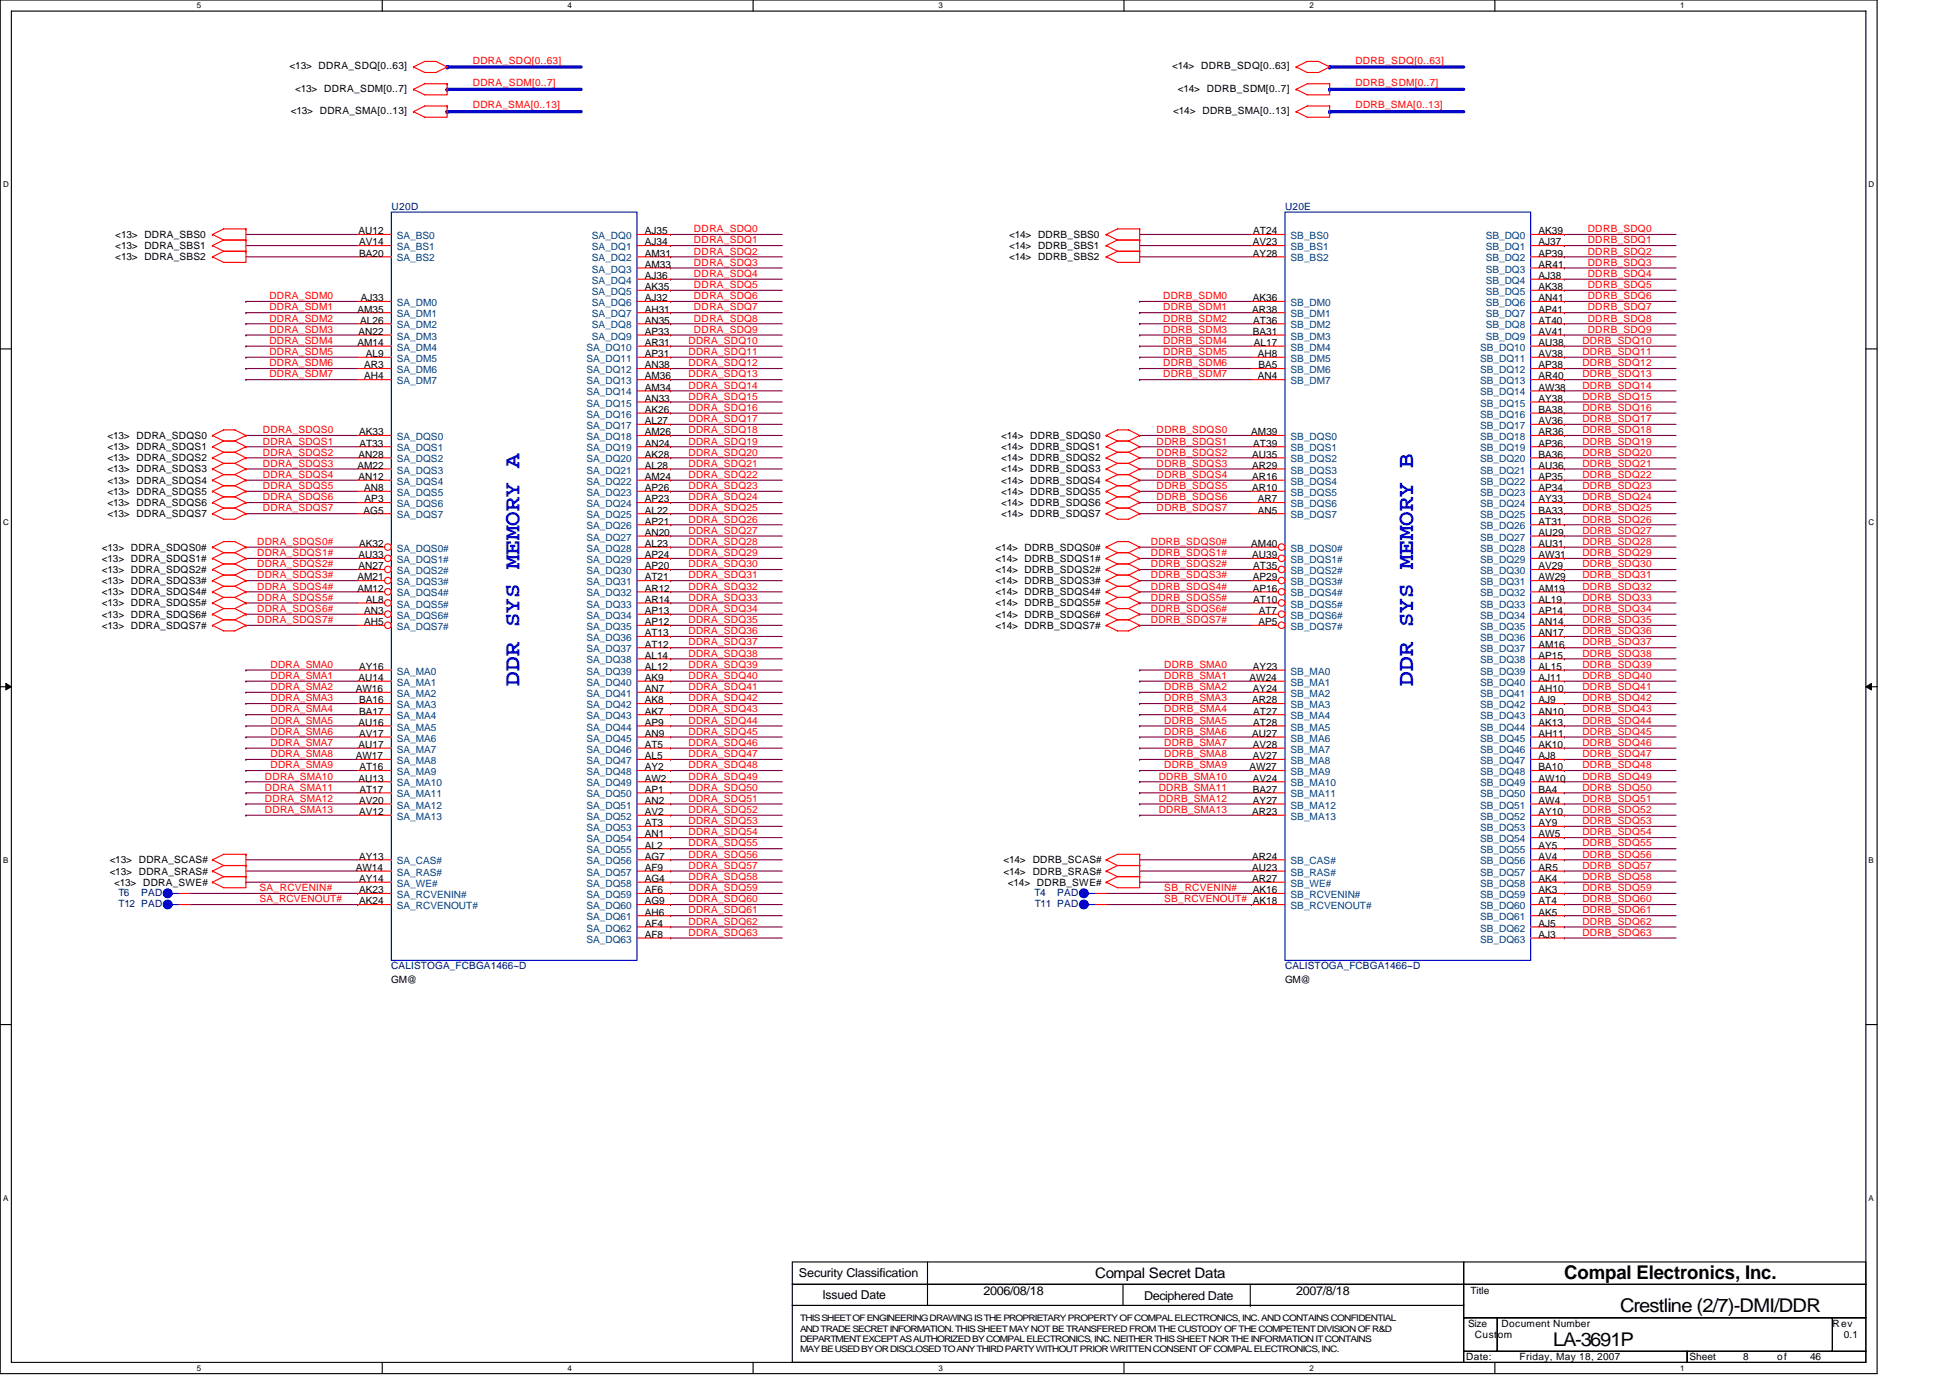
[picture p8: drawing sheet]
<svg xmlns="http://www.w3.org/2000/svg" width="297mm" height="210mm" viewBox="0 0 297 210" stroke-linecap="round" stroke-linejoin="round" font-family="sans-serif">
<defs><g id="words">
<g font-size="3.6" fill="#00f">
<text x="79.1" y="104.5" transform="rotate(-90 79.1 104.5)">DDR SYS MEMORY A</text>
<text x="215.3" y="104.5" transform="rotate(-90 215.3 104.5)">DDR SYS MEMORY B</text>
</g>
<g font-size="2.9">
<text x="238.3" y="195">Compal Electronics, Inc.</text>
<text x="246.8" y="200">Crestline (2/7)-DMI/DDR</text>
<text x="236.6" y="205.1">LA-3691P</text>
</g>
<text font-size="2.2" x="166.8" y="194.8">Compal Secret Data</text>
<g font-size="1.9">
<text x="121.7" y="194.6">Security Classification</text>
<text x="125.3" y="197.9">Issued Date</text>
<text x="149.8" y="197.4">2006/08/18</text>
<text x="197.4" y="197.4">2007/8/18</text>
<text x="174.3" y="198.1">Deciphered Date</text>
</g>
<g font-size="1.5">
<text x="44.1" y="10.6">&lt;13&gt; DDRA_SDQ[0..63]</text>
<text x="178.6" y="10.6">&lt;14&gt; DDRB_SDQ[0..63]</text>
<text x="44.3" y="17.4">&lt;13&gt; DDRA_SMA[0..13]</text>
<text x="45" y="14">&lt;13&gt; DDRA_SDM[0..7]</text>
<text x="178.7" y="17.4">&lt;14&gt; DDRB_SMA[0..13]</text>
<text x="179.4" y="14">&lt;14&gt; DDRB_SDM[0..7]</text>
<text x="54.6" y="35.7">AU12</text>
<text x="98.2" y="35.7">AJ35</text>
<text x="190.9" y="35.7">AT24</text>
<text x="234.4" y="35.7">AK39</text>
<text x="17.6" y="39.7">&lt;13&gt; DDRA_SBS2</text>
<text x="17.6" y="36.3">&lt;13&gt; DDRA_SBS0</text>
<text x="17.6" y="38">&lt;13&gt; DDRA_SBS1</text>
<text x="54.7" y="37.4">AV14</text>
<text x="54.7" y="39.1">BA20</text>
<text x="98.2" y="37.4">AJ34</text>
<text x="98.2" y="39.1">AM31</text>
<text x="98.2" y="40.8">AM33</text>
<text x="153.7" y="39.7">&lt;14&gt; DDRB_SBS2</text>
<text x="153.7" y="36.3">&lt;14&gt; DDRB_SBS0</text>
<text x="153.7" y="38">&lt;14&gt; DDRB_SBS1</text>
<text x="190.8" y="37.4">AV23</text>
<text x="190.9" y="39.1">AY28</text>
<text x="234.4" y="37.4">AJ37</text>
<text x="234.4" y="39.1">AP39</text>
<text x="234.4" y="40.8">AR41</text>
<text x="54.5" y="47.6">AM35</text>
<text x="54.9" y="45.9">AJ33</text>
<text x="98.2" y="42.5">AJ36</text>
<text x="98.2" y="44.2">AK35</text>
<text x="98.2" y="45.9">AJ32</text>
<text x="98.2" y="47.6">AH31</text>
<text x="190.8" y="47.6">AR38</text>
<text x="190.8" y="45.9">AK36</text>
<text x="234.4" y="42.5">AJ38</text>
<text x="234.4" y="44.2">AK38</text>
<text x="234.4" y="45.9">AN41</text>
<text x="234.4" y="47.6">AP41</text>
<text x="54.5" y="52.7">AM14</text>
<text x="54.6" y="51">AN22</text>
<text x="54.9" y="49.3">AL26</text>
<text x="98.2" y="52.7">AR31</text>
<text x="98.2" y="49.3">AN35</text>
<text x="98.2" y="51">AP33</text>
<text x="190.8" y="51">BA31</text>
<text x="190.9" y="49.3">AT36</text>
<text x="191" y="52.7">AL17</text>
<text x="234.4" y="52.7">AU38</text>
<text x="234.4" y="49.3">AT40</text>
<text x="234.4" y="51">AV41</text>
<text x="55.5" y="56.1">AR3</text>
<text x="55.5" y="57.8">AH4</text>
<text x="55.7" y="54.4">AL9</text>
<text x="98.2" y="54.4">AP31</text>
<text x="98.2" y="56.1">AN38</text>
<text x="98.2" y="57.8">AM36</text>
<text x="98.2" y="59.5">AM34</text>
<text x="191.6" y="54.4">AH8</text>
<text x="191.6" y="57.8">AN4</text>
<text x="191.7" y="56.1">BA5</text>
<text x="234.4" y="54.4">AV38</text>
<text x="234.4" y="56.1">AP38</text>
<text x="234.4" y="57.8">AR40</text>
<text x="234.4" y="59.5">AW38</text>
<text x="98.2" y="61.2">AN33</text>
<text x="98.2" y="62.9">AK26</text>
<text x="98.2" y="64.6">AL27</text>
<text x="234.4" y="61.2">AY38</text>
<text x="234.4" y="62.9">BA38</text>
<text x="234.4" y="64.6">AV36</text>
<text x="16.4" y="72">&lt;13&gt; DDRA_SDQS3</text>
<text x="16.4" y="66.9">&lt;13&gt; DDRA_SDQS0</text>
<text x="16.4" y="68.6">&lt;13&gt; DDRA_SDQS1</text>
<text x="16.4" y="70.3">&lt;13&gt; DDRA_SDQS2</text>
<text x="54.5" y="71.4">AM22</text>
<text x="54.6" y="69.7">AN28</text>
<text x="54.7" y="66.3">AK33</text>
<text x="54.8" y="68.1">AT33</text>
<text x="98.2" y="66.3">AM26</text>
<text x="98.2" y="68.1">AN24</text>
<text x="98.2" y="69.7">AK28</text>
<text x="98.2" y="71.4">AL28</text>
<text x="152.5" y="72">&lt;14&gt; DDRB_SDQS3</text>
<text x="152.5" y="66.9">&lt;14&gt; DDRB_SDQS0</text>
<text x="152.5" y="68.6">&lt;14&gt; DDRB_SDQS1</text>
<text x="152.5" y="70.3">&lt;14&gt; DDRB_SDQS2</text>
<text x="190.6" y="66.3">AM39</text>
<text x="190.8" y="69.7">AU35</text>
<text x="190.8" y="71.4">AR29</text>
<text x="190.9" y="68.1">AT39</text>
<text x="234.4" y="66.3">AR36</text>
<text x="234.4" y="68.1">AP36</text>
<text x="234.4" y="69.7">BA36</text>
<text x="234.4" y="71.4">AU36</text>
<text x="16.4" y="77.1">&lt;13&gt; DDRA_SDQS6</text>
<text x="16.4" y="75.4">&lt;13&gt; DDRA_SDQS5</text>
<text x="16.4" y="73.7">&lt;13&gt; DDRA_SDQS4</text>
<text x="54.6" y="73.2">AN12</text>
<text x="55.5" y="74.8">AN8</text>
<text x="55.5" y="76.6">AP3</text>
<text x="98.2" y="73.2">AM24</text>
<text x="98.2" y="74.8">AP26</text>
<text x="98.2" y="76.6">AP23</text>
<text x="152.5" y="77.1">&lt;14&gt; DDRB_SDQS6</text>
<text x="152.5" y="75.4">&lt;14&gt; DDRB_SDQS5</text>
<text x="152.5" y="73.7">&lt;14&gt; DDRB_SDQS4</text>
<text x="190.8" y="73.2">AR16</text>
<text x="190.8" y="74.8">AR10</text>
<text x="191.6" y="76.6">AR7</text>
<text x="234.4" y="73.2">AP35</text>
<text x="234.4" y="74.8">AP34</text>
<text x="234.4" y="76.6">AY33</text>
<text x="15.5" y="83.9">&lt;13&gt; DDRA_SDQS0#</text>
<text x="16.4" y="78.8">&lt;13&gt; DDRA_SDQS7</text>
<text x="54.7" y="83.4">AK32</text>
<text x="55.4" y="78.3">AG5</text>
<text x="98.2" y="78.3">AL22</text>
<text x="98.2" y="79.9">AP21</text>
<text x="98.2" y="81.7">AN20</text>
<text x="98.2" y="83.4">AL23</text>
<text x="151.7" y="83.9">&lt;14&gt; DDRB_SDQS0#</text>
<text x="152.5" y="78.8">&lt;14&gt; DDRB_SDQS7</text>
<text x="190.6" y="83.4">AM40</text>
<text x="191.6" y="78.3">AN5</text>
<text x="234.4" y="78.3">BA33</text>
<text x="234.4" y="79.9">AT31</text>
<text x="234.4" y="81.7">AU29</text>
<text x="234.4" y="83.4">AU31</text>
<text x="15.5" y="89">&lt;13&gt; DDRA_SDQS3#</text>
<text x="15.5" y="85.6">&lt;13&gt; DDRA_SDQS1#</text>
<text x="15.5" y="87.3">&lt;13&gt; DDRA_SDQS2#</text>
<text x="54.5" y="88.5">AM21</text>
<text x="54.6" y="85.1">AU33</text>
<text x="54.6" y="86.8">AN27</text>
<text x="98.2" y="85.1">AP24</text>
<text x="98.2" y="86.8">AP20</text>
<text x="98.2" y="88.5">AT21</text>
<text x="151.7" y="89">&lt;14&gt; DDRB_SDQS3#</text>
<text x="151.7" y="85.6">&lt;14&gt; DDRB_SDQS1#</text>
<text x="151.7" y="87.3">&lt;14&gt; DDRB_SDQS2#</text>
<text x="190.8" y="85.1">AU39</text>
<text x="190.8" y="88.5">AP29</text>
<text x="190.9" y="86.8">AT35</text>
<text x="234.4" y="85.1">AW31</text>
<text x="234.4" y="86.8">AV29</text>
<text x="234.4" y="88.5">AW29</text>
<text x="15.5" y="94.1">&lt;13&gt; DDRA_SDQS6#</text>
<text x="15.5" y="95.8">&lt;13&gt; DDRA_SDQS7#</text>
<text x="15.5" y="92.4">&lt;13&gt; DDRA_SDQS5#</text>
<text x="15.5" y="90.7">&lt;13&gt; DDRA_SDQS4#</text>
<text x="54.5" y="90.2">AM12</text>
<text x="55.5" y="93.6">AN3</text>
<text x="55.5" y="95.3">AH5</text>
<text x="55.7" y="91.9">AL8</text>
<text x="98.2" y="90.2">AR12</text>
<text x="98.2" y="91.9">AR14</text>
<text x="98.2" y="93.6">AP13</text>
<text x="98.2" y="95.3">AP12</text>
<text x="151.7" y="94.1">&lt;14&gt; DDRB_SDQS6#</text>
<text x="151.7" y="95.8">&lt;14&gt; DDRB_SDQS7#</text>
<text x="151.7" y="92.4">&lt;14&gt; DDRB_SDQS5#</text>
<text x="151.7" y="90.7">&lt;14&gt; DDRB_SDQS4#</text>
<text x="190.8" y="90.2">AP16</text>
<text x="190.9" y="91.9">AT10</text>
<text x="191.7" y="95.3">AP5</text>
<text x="191.7" y="93.6">AT7</text>
<text x="234.4" y="90.2">AM19</text>
<text x="234.4" y="91.9">AL19</text>
<text x="234.4" y="93.6">AP14</text>
<text x="234.4" y="95.3">AN14</text>
<text x="98.2" y="97">AT13</text>
<text x="98.2" y="98.7">AT12</text>
<text x="98.2" y="100.4">AL14</text>
<text x="234.4" y="97">AN17</text>
<text x="234.4" y="98.7">AM16</text>
<text x="234.4" y="100.4">AP15</text>
<text x="54.2" y="105.5">AW16</text>
<text x="54.6" y="103.8">AU14</text>
<text x="54.7" y="107.2">BA16</text>
<text x="54.7" y="102.1">AY16</text>
<text x="98.2" y="102.1">AL12</text>
<text x="98.2" y="103.8">AK9</text>
<text x="98.2" y="105.5">AN7</text>
<text x="98.2" y="107.2">AK8</text>
<text x="190.3" y="103.8">AW24</text>
<text x="190.8" y="107.2">AR28</text>
<text x="190.9" y="102.1">AY23</text>
<text x="190.9" y="105.5">AY24</text>
<text x="234.4" y="102.1">AL15</text>
<text x="234.4" y="103.8">AJ11</text>
<text x="234.4" y="105.5">AH10</text>
<text x="234.4" y="107.2">AJ9</text>
<text x="54.6" y="110.6">AU16</text>
<text x="54.6" y="114">AU17</text>
<text x="54.7" y="108.9">BA17</text>
<text x="54.7" y="112.3">AV17</text>
<text x="98.2" y="108.9">AK7</text>
<text x="98.2" y="110.6">AP9</text>
<text x="98.2" y="112.3">AN9</text>
<text x="98.2" y="114">AT5</text>
<text x="190.8" y="112.3">AU27</text>
<text x="190.8" y="114">AV28</text>
<text x="190.9" y="108.9">AT27</text>
<text x="190.9" y="110.6">AT28</text>
<text x="234.4" y="108.9">AN10</text>
<text x="234.4" y="110.6">AK13</text>
<text x="234.4" y="112.3">AH11</text>
<text x="234.4" y="114">AK10</text>
<text x="54.2" y="115.7">AW17</text>
<text x="54.6" y="119.1">AU13</text>
<text x="54.8" y="117.4">AT16</text>
<text x="98.2" y="115.7">AL5</text>
<text x="98.2" y="117.4">AY2</text>
<text x="98.2" y="119.1">AW2</text>
<text x="190.3" y="117.4">AW27</text>
<text x="190.8" y="115.7">AV27</text>
<text x="190.8" y="119.1">AV24</text>
<text x="234.4" y="115.7">AJ8</text>
<text x="234.4" y="117.4">BA10</text>
<text x="234.4" y="119.1">AW10</text>
<text x="54.7" y="122.5">AV20</text>
<text x="54.7" y="124.2">AV12</text>
<text x="54.8" y="120.8">AT17</text>
<text x="98.2" y="120.8">AP1</text>
<text x="98.2" y="122.5">AN2</text>
<text x="98.2" y="124.2">AV2</text>
<text x="98.2" y="125.9">AT3</text>
<text x="190.8" y="124.2">AR23</text>
<text x="190.8" y="120.8">BA27</text>
<text x="190.9" y="122.5">AY27</text>
<text x="234.4" y="120.8">BA4</text>
<text x="234.4" y="122.5">AW4</text>
<text x="234.4" y="124.2">AY10</text>
<text x="234.4" y="125.9">AY9</text>
<text x="16.7" y="131.6">&lt;13&gt; DDRA_SCAS#</text>
<text x="54.7" y="131">AY13</text>
<text x="98.2" y="127.6">AN1</text>
<text x="98.2" y="129.3">AL2</text>
<text x="98.2" y="131">AG7</text>
<text x="152.9" y="131.6">&lt;14&gt; DDRB_SCAS#</text>
<text x="190.8" y="131">AR24</text>
<text x="234.4" y="127.6">AW5</text>
<text x="234.4" y="129.3">AY5</text>
<text x="234.4" y="131">AV4</text>
<text x="16.7" y="133.3">&lt;13&gt; DDRA_SRAS#</text>
<text x="17.4" y="135">&lt;13&gt; DDRA_SWE#</text>
<text x="54.2" y="132.7">AW14</text>
<text x="54.7" y="136.1">AK23</text>
<text x="54.7" y="137.8">AK24</text>
<text x="54.7" y="134.4">AY14</text>
<text x="98.2" y="132.7">AF9</text>
<text x="98.2" y="134.4">AG4</text>
<text x="98.2" y="136.1">AF6</text>
<text x="98.2" y="137.8">AG9</text>
<text x="152.9" y="133.3">&lt;14&gt; DDRB_SRAS#</text>
<text x="153.5" y="135">&lt;14&gt; DDRB_SWE#</text>
<text x="190.8" y="132.7">AU23</text>
<text x="190.8" y="134.4">AR27</text>
<text x="190.8" y="136.1">AK16</text>
<text x="234.4" y="132.7">AR5</text>
<text x="234.4" y="134.4">AK4</text>
<text x="234.4" y="136.1">AK3</text>
<text x="234.4" y="137.8">AT4</text>
<text x="98.2" y="139.5">AH6</text>
<text x="98.2" y="141.2">AF4</text>
<text x="98.2" y="142.9">AF8</text>
<text x="234.4" y="139.5">AK5</text>
<text x="234.4" y="141.2">AJ5</text>
<text x="234.4" y="142.9">AJ3</text>
<text x="59.6" y="149.8">GM@</text>
<text x="195.7" y="149.8">GM@</text>
<text x="224" y="197.3">Title</text>
<text x="223.6" y="202.2">Size</text>
<text x="224.7" y="203.9">Custom</text>
<text x="228.7" y="202.2">Document Number</text>
<text x="279.1" y="202.2">Rev</text>
<text x="280.9" y="203.9">0.1</text>
<text x="223.3" y="207.3">Date:</text>
<text x="231.5" y="207.3">Friday, May 18, 2007</text>
<text x="257.3" y="207.3">Sheet</text>
<text x="265.5" y="207.3">8</text>
<text x="270.7" y="207.3">of</text>
<text x="275.7" y="207.3">46</text>
</g>
<g font-size="1.5" fill="#f00">
<text x="72" y="9.7">DDRA_SDQ[0..63]</text>
<text x="206.5" y="9.7">DDRB_SDQ[0..63]</text>
<text x="72" y="13.1">DDRA_SDM[0..7]</text>
<text x="72" y="16.5">DDRA_SMA[0..13]</text>
<text x="206.5" y="13.1">DDRB_SDM[0..7]</text>
<text x="206.5" y="16.5">DDRB_SMA[0..13]</text>
<text x="105.7" y="35.4">DDRA_SDQ0</text>
<text x="241.8" y="35.4">DDRB_SDQ0</text>
<text x="105.7" y="38.8">DDRA_SDQ2</text>
<text x="105.7" y="40.5">DDRA_SDQ3</text>
<text x="105.7" y="37.1">DDRA_SDQ1</text>
<text x="241.8" y="38.8">DDRB_SDQ2</text>
<text x="241.8" y="40.5">DDRB_SDQ3</text>
<text x="241.8" y="37.1">DDRB_SDQ1</text>
<text x="41" y="45.6">DDRA_SDM0</text>
<text x="41" y="47.3">DDRA_SDM1</text>
<text x="105.7" y="47.3">DDRA_SDQ7</text>
<text x="105.7" y="45.6">DDRA_SDQ6</text>
<text x="105.7" y="43.9">DDRA_SDQ5</text>
<text x="105.7" y="42.2">DDRA_SDQ4</text>
<text x="177.2" y="47.3">DDRB_SDM1</text>
<text x="177.2" y="45.6">DDRB_SDM0</text>
<text x="241.8" y="47.3">DDRB_SDQ7</text>
<text x="241.8" y="45.6">DDRB_SDQ6</text>
<text x="241.8" y="43.9">DDRB_SDQ5</text>
<text x="241.8" y="42.2">DDRB_SDQ4</text>
<text x="41" y="52.4">DDRA_SDM4</text>
<text x="41" y="49">DDRA_SDM2</text>
<text x="41" y="50.7">DDRA_SDM3</text>
<text x="104.9" y="52.4">DDRA_SDQ10</text>
<text x="105.7" y="49">DDRA_SDQ8</text>
<text x="105.7" y="50.7">DDRA_SDQ9</text>
<text x="177.2" y="52.4">DDRB_SDM4</text>
<text x="177.2" y="50.7">DDRB_SDM3</text>
<text x="177.2" y="49">DDRB_SDM2</text>
<text x="241" y="52.4">DDRB_SDQ10</text>
<text x="241.8" y="49">DDRB_SDQ8</text>
<text x="241.8" y="50.7">DDRB_SDQ9</text>
<text x="41" y="55.8">DDRA_SDM6</text>
<text x="41" y="54.1">DDRA_SDM5</text>
<text x="41" y="57.5">DDRA_SDM7</text>
<text x="104.9" y="55.8">DDRA_SDQ12</text>
<text x="104.9" y="59.2">DDRA_SDQ14</text>
<text x="104.9" y="57.5">DDRA_SDQ13</text>
<text x="104.9" y="54.1">DDRA_SDQ11</text>
<text x="177.2" y="55.8">DDRB_SDM6</text>
<text x="177.2" y="54.1">DDRB_SDM5</text>
<text x="177.2" y="57.5">DDRB_SDM7</text>
<text x="241" y="55.8">DDRB_SDQ12</text>
<text x="241" y="59.2">DDRB_SDQ14</text>
<text x="241" y="57.5">DDRB_SDQ13</text>
<text x="241" y="54.1">DDRB_SDQ11</text>
<text x="104.9" y="60.9">DDRA_SDQ15</text>
<text x="104.9" y="64.3">DDRA_SDQ17</text>
<text x="104.9" y="62.6">DDRA_SDQ16</text>
<text x="241" y="60.9">DDRB_SDQ15</text>
<text x="241" y="64.3">DDRB_SDQ17</text>
<text x="241" y="62.6">DDRB_SDQ16</text>
<text x="40" y="66">DDRA_SDQS0</text>
<text x="40" y="71.1">DDRA_SDQS3</text>
<text x="40" y="69.4">DDRA_SDQS2</text>
<text x="40" y="67.7">DDRA_SDQS1</text>
<text x="104.9" y="71.1">DDRA_SDQ21</text>
<text x="104.9" y="66">DDRA_SDQ18</text>
<text x="104.9" y="67.7">DDRA_SDQ19</text>
<text x="104.9" y="69.4">DDRA_SDQ20</text>
<text x="176.2" y="66">DDRB_SDQS0</text>
<text x="176.2" y="71.1">DDRB_SDQS3</text>
<text x="176.2" y="69.4">DDRB_SDQS2</text>
<text x="176.2" y="67.7">DDRB_SDQS1</text>
<text x="241" y="71.1">DDRB_SDQ21</text>
<text x="241" y="66">DDRB_SDQ18</text>
<text x="241" y="67.7">DDRB_SDQ19</text>
<text x="241" y="69.4">DDRB_SDQ20</text>
<text x="40" y="74.5">DDRA_SDQS5</text>
<text x="40" y="72.8">DDRA_SDQS4</text>
<text x="40" y="77.9">DDRA_SDQS7</text>
<text x="40" y="76.2">DDRA_SDQS6</text>
<text x="104.9" y="72.8">DDRA_SDQ22</text>
<text x="104.9" y="74.5">DDRA_SDQ23</text>
<text x="104.9" y="76.2">DDRA_SDQ24</text>
<text x="104.9" y="77.9">DDRA_SDQ25</text>
<text x="176.2" y="74.5">DDRB_SDQS5</text>
<text x="176.2" y="72.8">DDRB_SDQS4</text>
<text x="176.2" y="77.9">DDRB_SDQS7</text>
<text x="176.2" y="76.2">DDRB_SDQS6</text>
<text x="241" y="72.8">DDRB_SDQ22</text>
<text x="241" y="74.5">DDRB_SDQ23</text>
<text x="241" y="76.2">DDRB_SDQ24</text>
<text x="241" y="77.9">DDRB_SDQ25</text>
<text x="39.2" y="83">DDRA_SDQS0#</text>
<text x="104.9" y="81.3">DDRA_SDQ27</text>
<text x="104.9" y="79.6">DDRA_SDQ26</text>
<text x="104.9" y="83">DDRA_SDQ28</text>
<text x="175.3" y="83">DDRB_SDQS0#</text>
<text x="241" y="81.3">DDRB_SDQ27</text>
<text x="241" y="79.6">DDRB_SDQ26</text>
<text x="241" y="83">DDRB_SDQ28</text>
<text x="39.2" y="89.9">DDRA_SDQS4#</text>
<text x="39.2" y="88.1">DDRA_SDQS3#</text>
<text x="39.2" y="86.4">DDRA_SDQS2#</text>
<text x="39.2" y="84.8">DDRA_SDQS1#</text>
<text x="104.9" y="84.8">DDRA_SDQ29</text>
<text x="104.9" y="88.1">DDRA_SDQ31</text>
<text x="104.9" y="86.4">DDRA_SDQ30</text>
<text x="104.9" y="89.9">DDRA_SDQ32</text>
<text x="175.3" y="89.9">DDRB_SDQS4#</text>
<text x="175.3" y="88.1">DDRB_SDQS3#</text>
<text x="175.3" y="86.4">DDRB_SDQS2#</text>
<text x="175.3" y="84.8">DDRB_SDQS1#</text>
<text x="241" y="84.8">DDRB_SDQ29</text>
<text x="241" y="88.1">DDRB_SDQ31</text>
<text x="241" y="86.4">DDRB_SDQ30</text>
<text x="241" y="89.9">DDRB_SDQ32</text>
<text x="39.2" y="91.5">DDRA_SDQS5#</text>
<text x="39.2" y="95">DDRA_SDQS7#</text>
<text x="39.2" y="93.3">DDRA_SDQS6#</text>
<text x="104.9" y="91.5">DDRA_SDQ33</text>
<text x="104.9" y="93.3">DDRA_SDQ34</text>
<text x="104.9" y="95">DDRA_SDQ35</text>
<text x="175.3" y="91.5">DDRB_SDQS5#</text>
<text x="175.3" y="95">DDRB_SDQS7#</text>
<text x="175.3" y="93.3">DDRB_SDQS6#</text>
<text x="241" y="91.5">DDRB_SDQ33</text>
<text x="241" y="93.3">DDRB_SDQ34</text>
<text x="241" y="95">DDRB_SDQ35</text>
<text x="41.2" y="101.8">DDRA_SMA0</text>
<text x="104.9" y="96.6">DDRA_SDQ36</text>
<text x="104.9" y="98.4">DDRA_SDQ37</text>
<text x="104.9" y="100.1">DDRA_SDQ38</text>
<text x="104.9" y="101.8">DDRA_SDQ39</text>
<text x="177.4" y="101.8">DDRB_SMA0</text>
<text x="241" y="96.6">DDRB_SDQ36</text>
<text x="241" y="98.4">DDRB_SDQ37</text>
<text x="241" y="100.1">DDRB_SDQ38</text>
<text x="241" y="101.8">DDRB_SDQ39</text>
<text x="41.2" y="106.9">DDRA_SMA3</text>
<text x="41.2" y="105.2">DDRA_SMA2</text>
<text x="41.2" y="103.5">DDRA_SMA1</text>
<text x="104.9" y="103.5">DDRA_SDQ40</text>
<text x="104.9" y="105.2">DDRA_SDQ41</text>
<text x="104.9" y="106.9">DDRA_SDQ42</text>
<text x="177.4" y="106.9">DDRB_SMA3</text>
<text x="177.4" y="105.2">DDRB_SMA2</text>
<text x="177.4" y="103.5">DDRB_SMA1</text>
<text x="241" y="103.5">DDRB_SDQ40</text>
<text x="241" y="105.2">DDRB_SDQ41</text>
<text x="241" y="106.9">DDRB_SDQ42</text>
<text x="41.2" y="113.7">DDRA_SMA7</text>
<text x="41.2" y="112">DDRA_SMA6</text>
<text x="41.2" y="110.3">DDRA_SMA5</text>
<text x="41.2" y="108.6">DDRA_SMA4</text>
<text x="104.9" y="108.6">DDRA_SDQ43</text>
<text x="104.9" y="110.3">DDRA_SDQ44</text>
<text x="104.9" y="112">DDRA_SDQ45</text>
<text x="104.9" y="113.7">DDRA_SDQ46</text>
<text x="177.4" y="113.7">DDRB_SMA7</text>
<text x="177.4" y="112">DDRB_SMA6</text>
<text x="177.4" y="110.3">DDRB_SMA5</text>
<text x="177.4" y="108.6">DDRB_SMA4</text>
<text x="241" y="108.6">DDRB_SDQ43</text>
<text x="241" y="110.3">DDRB_SDQ44</text>
<text x="241" y="112">DDRB_SDQ45</text>
<text x="241" y="113.7">DDRB_SDQ46</text>
<text x="40.4" y="118.8">DDRA_SMA10</text>
<text x="41.2" y="115.4">DDRA_SMA8</text>
<text x="41.2" y="117.1">DDRA_SMA9</text>
<text x="104.9" y="115.4">DDRA_SDQ47</text>
<text x="104.9" y="117.1">DDRA_SDQ48</text>
<text x="104.9" y="118.8">DDRA_SDQ49</text>
<text x="176.5" y="118.8">DDRB_SMA10</text>
<text x="177.4" y="115.4">DDRB_SMA8</text>
<text x="177.4" y="117.1">DDRB_SMA9</text>
<text x="241" y="115.4">DDRB_SDQ47</text>
<text x="241" y="117.1">DDRB_SDQ48</text>
<text x="241" y="118.8">DDRB_SDQ49</text>
<text x="40.4" y="122.2">DDRA_SMA12</text>
<text x="40.4" y="120.5">DDRA_SMA11</text>
<text x="40.4" y="123.9">DDRA_SMA13</text>
<text x="104.9" y="120.5">DDRA_SDQ50</text>
<text x="104.9" y="122.2">DDRA_SDQ51</text>
<text x="104.9" y="123.9">DDRA_SDQ52</text>
<text x="104.9" y="125.6">DDRA_SDQ53</text>
<text x="176.5" y="122.2">DDRB_SMA12</text>
<text x="176.5" y="120.5">DDRB_SMA11</text>
<text x="176.5" y="123.9">DDRB_SMA13</text>
<text x="241" y="120.5">DDRB_SDQ50</text>
<text x="241" y="122.2">DDRB_SDQ51</text>
<text x="241" y="123.9">DDRB_SDQ52</text>
<text x="241" y="125.6">DDRB_SDQ53</text>
<text x="104.9" y="127.3">DDRA_SDQ54</text>
<text x="104.9" y="129">DDRA_SDQ55</text>
<text x="104.9" y="130.7">DDRA_SDQ56</text>
<text x="241" y="127.3">DDRB_SDQ54</text>
<text x="241" y="129">DDRB_SDQ55</text>
<text x="241" y="130.7">DDRB_SDQ56</text>
<text x="39.5" y="135.8">SA_RCVENIN#</text>
<text x="39.5" y="137.5">SA_RCVENOUT#</text>
<text x="104.9" y="132.4">DDRA_SDQ57</text>
<text x="104.9" y="134.1">DDRA_SDQ58</text>
<text x="104.9" y="135.8">DDRA_SDQ59</text>
<text x="104.9" y="137.5">DDRA_SDQ60</text>
<text x="177.4" y="135.8">SB_RCVENIN#</text>
<text x="177.4" y="137.5">SB_RCVENOUT# AK18</text>
<text x="241" y="132.4">DDRB_SDQ57</text>
<text x="241" y="134.1">DDRB_SDQ58</text>
<text x="241" y="135.8">DDRB_SDQ59</text>
<text x="241" y="137.5">DDRB_SDQ60</text>
<text x="104.9" y="139.2">DDRA_SDQ61</text>
<text x="104.9" y="140.9">DDRA_SDQ62</text>
<text x="104.9" y="142.6">DDRA_SDQ63</text>
<text x="241" y="139.2">DDRB_SDQ61</text>
<text x="241" y="140.9">DDRB_SDQ62</text>
<text x="241" y="142.6">DDRB_SDQ63</text>
</g>
<g font-size="1.5" fill="#000080">
<text x="59.6" y="32">U20D</text>
<text x="195.7" y="32">U20E</text>
<text x="18" y="136.5">T6</text>
<text x="21.5" y="136.5">PAD</text>
<text x="157.6" y="136.5">T4</text>
<text x="161" y="136.5">PAD</text>
<text x="18.1" y="138.2">T12 PAD</text>
<text x="157.6" y="138.2">T11 PAD</text>
<text x="59.6" y="147.7">CALISTOGA_FCBGA1466~D</text>
<text x="195.7" y="147.7">CALISTOGA_FCBGA1466~D</text>
</g>
<g font-size="1.5" fill="#004080">
<text x="60.4" y="36.4">SA_BS0</text>
<text x="60.4" y="38.1">SA_BS1</text>
<text x="60.4" y="39.8">SA_BS2</text>
<text x="90.2" y="36.4">SA_DQ0</text>
<text x="90.2" y="38.1">SA_DQ1</text>
<text x="90.2" y="39.8">SA_DQ2</text>
<text x="90.2" y="41.5">SA_DQ3</text>
<text x="196.6" y="36.4">SB_BS0</text>
<text x="196.6" y="38.1">SB_BS1</text>
<text x="196.6" y="39.8">SB_BS2</text>
<text x="226.3" y="36.4">SB_DQ0</text>
<text x="226.3" y="38.1">SB_DQ1</text>
<text x="226.3" y="39.8">SB_DQ2</text>
<text x="226.3" y="41.5">SB_DQ3</text>
<text x="60.4" y="46.6">SA_DM0</text>
<text x="90.2" y="43.2">SA_DQ4</text>
<text x="90.2" y="44.9">SA_DQ5</text>
<text x="90.2" y="46.6">SA_DQ6</text>
<text x="196.6" y="46.6">SB_DM0</text>
<text x="226.3" y="43.2">SB_DQ4</text>
<text x="226.3" y="44.9">SB_DQ5</text>
<text x="226.3" y="46.6">SB_DQ6</text>
<text x="60.4" y="48.3">SA_DM1</text>
<text x="60.4" y="50">SA_DM2</text>
<text x="60.4" y="51.8">SA_DM3</text>
<text x="60.4" y="53.4">SA_DM4</text>
<text x="89.3" y="53.4">SA_DQ10</text>
<text x="90.2" y="48.3">SA_DQ7</text>
<text x="90.2" y="50">SA_DQ8</text>
<text x="90.2" y="51.8">SA_DQ9</text>
<text x="196.6" y="48.3">SB_DM1</text>
<text x="196.6" y="50">SB_DM2</text>
<text x="196.6" y="51.8">SB_DM3</text>
<text x="196.6" y="53.4">SB_DM4</text>
<text x="225.5" y="53.4">SB_DQ10</text>
<text x="226.3" y="48.3">SB_DQ7</text>
<text x="226.3" y="50">SB_DQ8</text>
<text x="226.3" y="51.8">SB_DQ9</text>
<text x="60.4" y="55.1">SA_DM5</text>
<text x="60.4" y="56.9">SA_DM6</text>
<text x="60.4" y="58.5">SA_DM7</text>
<text x="89.3" y="55.1">SA_DQ11</text>
<text x="89.3" y="56.9">SA_DQ12</text>
<text x="89.3" y="58.5">SA_DQ13</text>
<text x="196.6" y="55.1">SB_DM5</text>
<text x="196.6" y="56.9">SB_DM6</text>
<text x="196.6" y="58.5">SB_DM7</text>
<text x="225.5" y="55.1">SB_DQ11</text>
<text x="225.5" y="56.9">SB_DQ12</text>
<text x="225.5" y="58.5">SB_DQ13</text>
<text x="89.3" y="60.3">SA_DQ14</text>
<text x="89.3" y="62">SA_DQ15</text>
<text x="89.3" y="63.6">SA_DQ16</text>
<text x="89.3" y="65.4">SA_DQ17</text>
<text x="225.5" y="60.3">SB_DQ14</text>
<text x="225.5" y="62">SB_DQ15</text>
<text x="225.5" y="63.6">SB_DQ16</text>
<text x="225.5" y="65.4">SB_DQ17</text>
<text x="60.4" y="67.1">SA_DQS0</text>
<text x="60.4" y="68.8">SA_DQS1</text>
<text x="60.4" y="70.5">SA_DQS2</text>
<text x="89.3" y="67.1">SA_DQ18</text>
<text x="89.3" y="68.8">SA_DQ19</text>
<text x="89.3" y="70.5">SA_DQ20</text>
<text x="196.6" y="67.1">SB_DQS0</text>
<text x="196.6" y="68.8">SB_DQS1</text>
<text x="196.6" y="70.5">SB_DQS2</text>
<text x="225.5" y="67.1">SB_DQ18</text>
<text x="225.5" y="68.8">SB_DQ19</text>
<text x="225.5" y="70.5">SB_DQ20</text>
<text x="60.4" y="72.2">SA_DQS3</text>
<text x="60.4" y="73.9">SA_DQS4</text>
<text x="60.4" y="75.6">SA_DQS5</text>
<text x="60.4" y="77.3">SA_DQS6</text>
<text x="89.3" y="72.2">SA_DQ21</text>
<text x="89.3" y="73.9">SA_DQ22</text>
<text x="89.3" y="75.6">SA_DQ23</text>
<text x="89.3" y="77.3">SA_DQ24</text>
<text x="196.6" y="72.2">SB_DQS3</text>
<text x="196.6" y="73.9">SB_DQS4</text>
<text x="196.6" y="75.6">SB_DQS5</text>
<text x="196.6" y="77.3">SB_DQS6</text>
<text x="225.5" y="72.2">SB_DQ21</text>
<text x="225.5" y="73.9">SB_DQ22</text>
<text x="225.5" y="75.6">SB_DQ23</text>
<text x="225.5" y="77.3">SB_DQ24</text>
<text x="60.4" y="79">SA_DQS7</text>
<text x="89.3" y="79">SA_DQ25</text>
<text x="89.3" y="80.7">SA_DQ26</text>
<text x="89.3" y="82.4">SA_DQ27</text>
<text x="196.6" y="79">SB_DQS7</text>
<text x="225.5" y="79">SB_DQ25</text>
<text x="225.5" y="80.7">SB_DQ26</text>
<text x="225.5" y="82.4">SB_DQ27</text>
<text x="60.4" y="84.1">SA_DQS0#</text>
<text x="60.4" y="85.8">SA_DQS1#</text>
<text x="60.4" y="87.5">SA_DQS2#</text>
<text x="60.4" y="89.2">SA_DQS3#</text>
<text x="89.3" y="84.1">SA_DQ28</text>
<text x="89.3" y="85.8">SA_DQ29</text>
<text x="89.3" y="87.5">SA_DQ30</text>
<text x="89.3" y="89.2">SA_DQ31</text>
<text x="196.6" y="84.1">SB_DQS0#</text>
<text x="196.6" y="85.8">SB_DQS1#</text>
<text x="196.6" y="87.5">SB_DQS2#</text>
<text x="196.6" y="89.2">SB_DQS3#</text>
<text x="225.5" y="84.1">SB_DQ28</text>
<text x="225.5" y="85.8">SB_DQ29</text>
<text x="225.5" y="87.5">SB_DQ30</text>
<text x="225.5" y="89.2">SB_DQ31</text>
<text x="60.4" y="90.9">SA_DQS4#</text>
<text x="60.4" y="92.6">SA_DQS5#</text>
<text x="60.4" y="94.3">SA_DQS6#</text>
<text x="60.4" y="96">SA_DQS7#</text>
<text x="89.3" y="90.9">SA_DQ32</text>
<text x="89.3" y="92.6">SA_DQ33</text>
<text x="89.3" y="94.3">SA_DQ34</text>
<text x="89.3" y="96">SA_DQ35</text>
<text x="196.6" y="90.9">SB_DQS4#</text>
<text x="196.6" y="92.6">SB_DQS5#</text>
<text x="196.6" y="94.3">SB_DQS6#</text>
<text x="196.6" y="96">SB_DQS7#</text>
<text x="225.5" y="90.9">SB_DQ32</text>
<text x="225.5" y="92.6">SB_DQ33</text>
<text x="225.5" y="94.3">SB_DQ34</text>
<text x="225.5" y="96">SB_DQ35</text>
<text x="89.3" y="97.7">SA_DQ36</text>
<text x="89.3" y="99.4">SA_DQ37</text>
<text x="89.3" y="101.1">SA_DQ38</text>
<text x="225.5" y="97.7">SB_DQ36</text>
<text x="225.5" y="99.4">SB_DQ37</text>
<text x="225.5" y="101.1">SB_DQ38</text>
<text x="60.4" y="102.8">SA_MA0</text>
<text x="60.4" y="104.5">SA_MA1</text>
<text x="60.4" y="106.2">SA_MA2</text>
<text x="60.4" y="107.9">SA_MA3</text>
<text x="89.3" y="102.8">SA_DQ39</text>
<text x="89.3" y="104.5">SA_DQ40</text>
<text x="89.3" y="106.2">SA_DQ41</text>
<text x="89.3" y="107.9">SA_DQ42</text>
<text x="196.6" y="102.8">SB_MA0</text>
<text x="196.6" y="104.5">SB_MA1</text>
<text x="196.6" y="106.2">SB_MA2</text>
<text x="196.6" y="107.9">SB_MA3</text>
<text x="225.5" y="102.8">SB_DQ39</text>
<text x="225.5" y="104.5">SB_DQ40</text>
<text x="225.5" y="106.2">SB_DQ41</text>
<text x="225.5" y="107.9">SB_DQ42</text>
<text x="60.4" y="109.6">SA_MA4</text>
<text x="60.4" y="111.3">SA_MA5</text>
<text x="60.4" y="113">SA_MA6</text>
<text x="89.3" y="109.6">SA_DQ43</text>
<text x="89.3" y="111.3">SA_DQ44</text>
<text x="89.3" y="113">SA_DQ45</text>
<text x="196.6" y="109.6">SB_MA4</text>
<text x="196.6" y="111.3">SB_MA5</text>
<text x="196.6" y="113">SB_MA6</text>
<text x="225.5" y="109.6">SB_DQ43</text>
<text x="225.5" y="111.3">SB_DQ44</text>
<text x="225.5" y="113">SB_DQ45</text>
<text x="60.4" y="114.7">SA_MA7</text>
<text x="60.4" y="116.4">SA_MA8</text>
<text x="60.4" y="118.1">SA_MA9</text>
<text x="60.4" y="119.8">SA_MA10</text>
<text x="89.3" y="114.7">SA_DQ46</text>
<text x="89.3" y="116.4">SA_DQ47</text>
<text x="89.3" y="118.1">SA_DQ48</text>
<text x="89.3" y="119.8">SA_DQ49</text>
<text x="196.6" y="114.7">SB_MA7</text>
<text x="196.6" y="116.4">SB_MA8</text>
<text x="196.6" y="118.1">SB_MA9</text>
<text x="196.6" y="119.8">SB_MA10</text>
<text x="225.5" y="114.7">SB_DQ46</text>
<text x="225.5" y="116.4">SB_DQ47</text>
<text x="225.5" y="118.1">SB_DQ48</text>
<text x="225.5" y="119.8">SB_DQ49</text>
<text x="60.4" y="121.5">SA_MA11</text>
<text x="60.4" y="123.2">SA_MA12</text>
<text x="60.4" y="124.9">SA_MA13</text>
<text x="89.3" y="121.5">SA_DQ50</text>
<text x="89.3" y="123.2">SA_DQ51</text>
<text x="89.3" y="124.9">SA_DQ52</text>
<text x="196.6" y="121.5">SB_MA11</text>
<text x="196.6" y="123.2">SB_MA12</text>
<text x="196.6" y="124.9">SB_MA13</text>
<text x="225.5" y="121.5">SB_DQ50</text>
<text x="225.5" y="123.2">SB_DQ51</text>
<text x="225.5" y="124.9">SB_DQ52</text>
<text x="60.4" y="131.7">SA_CAS#</text>
<text x="89.3" y="126.6">SA_DQ53</text>
<text x="89.3" y="128.3">SA_DQ54</text>
<text x="89.3" y="130">SA_DQ55</text>
<text x="89.3" y="131.7">SA_DQ56</text>
<text x="196.6" y="131.7">SB_CAS#</text>
<text x="225.5" y="126.6">SB_DQ53</text>
<text x="225.5" y="128.3">SB_DQ54</text>
<text x="225.5" y="130">SB_DQ55</text>
<text x="225.5" y="131.7">SB_DQ56</text>
<text x="60.4" y="133.4">SA_RAS#</text>
<text x="60.4" y="135.1">SA_WE#</text>
<text x="60.4" y="136.8">SA_RCVENIN#</text>
<text x="89.3" y="133.4">SA_DQ57</text>
<text x="89.3" y="135.1">SA_DQ58</text>
<text x="89.3" y="136.8">SA_DQ59</text>
<text x="196.6" y="133.4">SB_RAS#</text>
<text x="196.6" y="135.1">SB_WE#</text>
<text x="196.6" y="136.8">SB_RCVENIN#</text>
<text x="225.5" y="133.4">SB_DQ57</text>
<text x="225.5" y="135.1">SB_DQ58</text>
<text x="225.5" y="136.8">SB_DQ59</text>
<text x="60.4" y="138.5">SA_RCVENOUT#</text>
<text x="89.3" y="138.5">SA_DQ60</text>
<text x="89.3" y="140.2">SA_DQ61</text>
<text x="89.3" y="141.9">SA_DQ62</text>
<text x="89.3" y="143.6">SA_DQ63</text>
<text x="196.6" y="138.5">SB_RCVENOUT#</text>
<text x="225.5" y="138.5">SB_DQ60</text>
<text x="225.5" y="140.2">SB_DQ61</text>
<text x="225.5" y="141.9">SB_DQ62</text>
<text x="225.5" y="143.6">SB_DQ63</text>
</g>
<g font-size="1.4">
<text x="121.9" y="201.4">THIS SHEET OF ENGINEERING DRAWING IS THE PROPRIETARY PROPERTY OF COMPAL ELECTRONICS, INC. AND CONTAINS CONFIDENTIAL</text>
<text x="121.9" y="202.9">AND TRADE SECRET INFORMATION. THISSHEET MAY NOT BE TRANSFERED FROM THE CUSTODY OF THE COMPETENT DIVISION OF R&amp;D</text>
<text x="121.9" y="204.5">DEPARTMENT EXCEPT AS AUTHORIZED BY COMPAL ELECTRONICS, INC. NEITHER THIS SHEET NOR THE INFORMATION IT CONTAINS</text>
<text x="121.9" y="206.1">MAY BE USED BY OR DISCLOSED TO ANY THIRD PARTY WITHOUT PRIOR WRITTEN CONSENT OF COMPAL ELECTRONICS, INC.</text>
</g>
<g font-size="1.2">
<text x="30" y="1.2">5</text>
<text x="86.5" y="1.2">4</text>
<text x="143" y="1.2">3</text>
<text x="199.5" y="1.2">2</text>
<text x="255.9" y="1.2">1</text>
<text x=".5" y="28.5">D</text>
<text x="284.6" y="28.5">D</text>
<text x=".5" y="80">C</text>
<text x="284.6" y="80">C</text>
<text x=".5" y="131.5">B</text>
<text x="284.6" y="131.5">B</text>
<text x=".5" y="182.9">A</text>
<text x="284.6" y="182.9">A</text>
<text x="30" y="208.9">5</text>
<text x="86.5" y="208.9">4</text>
<text x="143" y="208.9">3</text>
<text x="199.5" y="208.9">2</text>
<text x="255.9" y="208.9">1</text>
</g>
</g></defs>
<path d="M0 0h285.9v209.3h-285.9zM1.7 1.7h282.5v205.9h-282.5z" fill="none" stroke="#000" stroke-width=".17"/>
<g fill="#fff">
<path d="M30 .2h.6v1.3h-.6z"/>
<path d="M30 207.8h.6v1.3h-.6z"/>
</g>
<path d="M58.2 0v1.7M58.2 207.6v1.7" fill="none" stroke="#000" stroke-width=".17"/>
<g fill="#fff">
<path d="M86.5 .2h.6v1.3h-.6z"/>
<path d="M86.5 207.8h.6v1.3h-.6z"/>
</g>
<path d="M114.7 0v1.7M114.7 207.6v1.7" fill="none" stroke="#000" stroke-width=".17"/>
<g fill="#fff">
<path d="M143 .2h.6v1.3h-.6z"/>
<path d="M143 207.8h.6v1.3h-.6z"/>
</g>
<path d="M171.2 0v1.7M171.2 207.6v1.7" fill="none" stroke="#000" stroke-width=".17"/>
<g fill="#fff">
<path d="M199.4 .2h.7v1.3h-.7z"/>
<path d="M199.4 207.8h.7v1.3h-.7z"/>
</g>
<path d="M227.7 0v1.7M227.7 207.6v1.7" fill="none" stroke="#000" stroke-width=".17"/>
<g fill="#fff">
<path d="M255.9 .2h.7v1.3h-.7z"/>
<path d="M255.9 207.8h.7v1.3h-.7z"/>
<path d="M.5 27.4h.8v1.4h-.8z"/>
<path d="M284.6 27.4h.9v1.4h-.9z"/>
<path d="M.5 78.9h.8v1.3h-.8z"/>
<path d="M284.6 78.9h.9v1.3h-.9z"/>
</g>
<path d="M0 53.2h1.7M284.2 53.2h1.7" fill="none" stroke="#000" stroke-width=".17"/>
<g fill="#fff">
<path d="M.5 130.4h.7v1.3h-.7z"/>
<path d="M284.6 130.4h.8v1.3h-.8z"/>
</g>
<path d="M0 104.6h1.7M284.2 104.6h1.7" fill="none" stroke="#000" stroke-width=".17"/>
<path d="M.9 104.1l.8 .5-.8 .5zM284.2 104.6l.9-.5v1z" fill="#000" stroke="#000" stroke-width=".15"/>
<g fill="#fff">
<path d="M.5 181.9h.7v1.3h-.7z"/>
<path d="M284.6 181.9h.8v1.3h-.8z"/>
</g>
<g fill="none" stroke="#000" stroke-width=".17">
<path d="M0 156.1h1.7M284.2 156.1h1.7M120.7 192.3h102.3v3.4h-102.3zM120.7 195.7h102.3v3.2h-102.3zM120.7 198.9h102.3v8.7h-102.3zM141.3 195.7h.1M141.3 195.7v3.2M141.3 192.3v3.4M171.1 195.7v3.2M190.5 198.9h.1M190.5 195.7v3.2M223 192.3h61.2v3.4h-61.2z"/>
<path d="M223 195.7h61.2v5.1h-61.2zM223 200.8h5.1v5.1h-5.1zM223 205.9h34v1.7h-34zM228.1 200.8h51v5.1h-51zM257 205.9h27.2v1.7h-27.2zM279.1 200.8h5.1v5.1h-5.1z"/>
</g>
<g fill="none" stroke="#800040" stroke-width=".17">
<path d="M37.5 39.1h17M37.5 35.7h17M37.5 37.4h17M102.1 39.1h.1M102.1 35.7h.1M102.1 37.4h.1M102.1 39.1h17.1M102.1 35.7h17.1M102.1 37.4h17.1M173.6 39.1h17M173.6 35.7h17M173.6 37.4h17"/>
<path d="M238.3 39.1h.1M238.3 35.7h.1M238.3 37.4h.1M238.3 39.1h17M238.3 35.7h17M238.3 37.4h17M37.5 56.2h.1M37.5 54.4h.1M37.5 45.9h.1M37.5 52.7h.1M37.5 47.6h.1M37.5 57.8h.1"/>
<path d="M37.5 49.3h.1M37.5 51.1h.1M37.5 47.6h17M37.5 45.9h17M37.5 56.2h17M37.5 57.8h17M37.5 49.3h17M37.5 51.1h17M37.5 52.7h17M37.5 54.4h17M102.1 40.8h.1M102.1 47.6h.1"/>
<path d="M102.1 45.9h.1M102.1 44.2h.1M102.1 42.5h.1M102.1 56.2h.1M102.1 59.6h.1M102.1 57.8h.1M102.1 49.3h.1M102.1 51.1h.1M102.1 52.7h.1M102.1 54.4h.1M102.1 40.8h17.1M102.1 47.6h17.1"/>
<path d="M102.1 45.9h17.1M102.1 44.2h17.1M102.1 42.5h17.1M102.1 56.2h17.1M102.1 59.6h17.1M102.1 57.8h17.1M102.1 49.3h17.1M102.1 51.1h17.1M102.1 52.7h17.1M102.1 54.4h17.1M173.6 56.2h.1M173.6 47.6h.1"/>
<path d="M173.6 54.4h.1M173.6 45.9h.1M173.6 52.7h.1M173.6 51.1h.1M173.6 57.8h.1M173.6 49.3h.1M173.6 47.6h17M173.6 45.9h17M173.6 56.2h17M173.6 57.8h17M173.6 49.3h17M173.6 51.1h17"/>
<path d="M173.6 52.7h17M173.6 54.4h17M238.3 40.8h.1M238.3 47.6h.1M238.3 45.9h.1M238.3 44.2h.1M238.3 42.5h.1M238.3 56.2h.1M238.3 59.6h.1M238.3 57.8h.1M238.3 49.3h.1M238.3 51.1h.1"/>
<path d="M238.3 52.7h.1M238.3 54.4h.1M238.3 40.8h17M238.3 47.6h17M238.3 45.9h17M238.3 44.2h17M238.3 42.5h17M238.3 56.2h17M238.3 59.6h17M238.3 57.8h17M238.3 49.3h17M238.3 51.1h17"/>
<path d="M238.3 52.7h17M238.3 54.4h17M37.5 74.9h.1M37.5 66.4h.1M37.5 73.2h.1M37.5 71.5h.1M37.5 78.3h.1M37.5 69.8h.1M37.5 76.6h.1M37.5 68.1h.1M37.5 73.2h17M37.5 71.5h17"/>
<path d="M37.5 66.4h17M37.5 74.9h17M37.5 68.1h17M37.5 69.8h17M37.5 76.6h17M37.5 78.3h17M102.1 61.3h.1M102.1 73.2h.1M102.1 71.5h.1M102.1 64.7h.1M102.1 66.4h.1M102.1 74.9h.1"/>
<path d="M102.1 62.9h.1M102.1 68.1h.1M102.1 69.8h.1M102.1 80h.1M102.1 76.6h.1M102.1 78.3h.1M102.1 61.3h17.1M102.1 73.2h17.1M102.1 71.5h17.1M102.1 64.7h17.1M102.1 66.4h17.1M102.1 74.9h17.1"/>
<path d="M102.1 62.9h17.1M102.1 68.1h17.1M102.1 69.8h17.1M102.1 80h17.1M102.1 76.6h17.1M102.1 78.3h17.1M173.6 66.4h.1M173.6 74.9h.1M173.6 73.2h.1M173.6 71.5h.1M173.6 78.3h.1M173.6 69.8h.1"/>
<path d="M173.6 76.6h.1M173.6 68.1h.1M173.6 73.2h17M173.6 71.5h17M173.6 66.4h17M173.6 74.9h17M173.6 68.1h17M173.6 69.8h17M173.6 76.6h17M173.6 78.3h17M238.3 61.3h.1M238.3 73.2h.1"/>
<path d="M238.3 71.5h.1M238.3 64.7h.1M238.3 66.4h.1M238.3 74.9h.1M238.3 62.9h.1M238.3 68.1h.1M238.3 69.8h.1M238.3 80h.1M238.3 76.6h.1M238.3 78.3h.1M238.3 61.3h17M238.3 73.2h17"/>
<path d="M238.3 71.5h17M238.3 64.7h17M238.3 66.4h17M238.3 74.9h17M238.3 62.9h17M238.3 68.1h17M238.3 69.8h17M238.3 80h17M238.3 76.6h17M238.3 78.3h17M37.5 91.9h.1M37.5 83.4h.1"/>
<path d="M37.5 90.2h.1M37.5 88.5h.1M37.5 95.3h.1M37.5 86.8h.1M37.5 93.6h.1M37.5 85.1h.1M37.5 85.1h17M37.5 88.5h17M37.5 86.8h17M37.5 83.4h17M37.5 90.2h17M37.5 91.9h17"/>
<path d="M37.5 93.6h17M37.5 95.3h17M102.1 81.7h.1M102.1 85.1h.1M102.1 88.5h.1M102.1 86.8h.1M102.1 83.4h.1M102.1 90.2h.1M102.1 91.9h.1M102.1 93.6h.1M102.1 95.3h.1M102.1 97h.1"/>
<path d="M102.1 98.7h.1M102.1 81.7h17.1M102.1 85.1h17.1M102.1 88.5h17.1M102.1 86.8h17.1M102.1 83.4h17.1M102.1 90.2h17.1M102.1 91.9h17.1M102.1 93.6h17.1M102.1 95.3h17.1M102.1 97h17.1M102.1 98.7h17.1"/>
<path d="M173.6 91.9h.1M173.6 83.4h.1M173.6 90.2h.1M173.6 88.5h.1M173.6 95.3h.1M173.6 86.8h.1M173.6 93.6h.1M173.6 85.1h.1M173.6 85.1h17M173.6 88.5h17M173.6 86.8h17M173.6 83.4h17"/>
<path d="M173.6 90.2h17M173.6 91.9h17M173.6 93.6h17M173.6 95.3h17M238.3 81.7h.1M238.3 85.1h.1M238.3 88.5h.1M238.3 86.8h.1M238.3 83.4h.1M238.3 90.2h.1M238.3 91.9h.1M238.3 93.6h.1"/>
<path d="M238.3 95.3h.1M238.3 97h.1M238.3 98.7h.1M238.3 81.7h17M238.3 85.1h17M238.3 88.5h17M238.3 86.8h17M238.3 83.4h17M238.3 90.2h17M238.3 91.9h17M238.3 93.6h17M238.3 95.3h17"/>
<path d="M238.3 97h17M238.3 98.7h17M37.5 107.2h.1M37.5 114h.1M37.5 102.1h.1M37.5 105.5h.1M37.5 119.1h.1M37.5 103.8h.1M37.5 112.3h.1M37.5 110.6h.1M37.5 108.9h.1M37.5 115.7h.1"/>
<path d="M37.5 117.4h.1M37.5 103.8h17M37.5 105.5h17M37.5 107.2h17M37.5 108.9h17M37.5 110.6h17M37.5 112.3h17M37.5 114h17M37.5 115.7h17M37.5 117.4h17M37.5 119.1h17M37.5 102.1h17"/>
<path d="M102.1 103.8h.1M102.1 105.5h.1M102.1 107.2h.1M102.1 108.9h.1M102.1 110.6h.1M102.1 112.3h.1M102.1 114h.1M102.1 115.7h.1M102.1 117.4h.1M102.1 119.1h.1M102.1 100.4h.1M102.1 102.1h.1"/>
<path d="M102.1 103.8h17.1M102.1 105.5h17.1M102.1 107.2h17.1M102.1 108.9h17.1M102.1 110.6h17.1M102.1 112.3h17.1M102.1 114h17.1M102.1 115.7h17.1M102.1 117.4h17.1M102.1 119.1h17.1M102.1 100.4h17.1M102.1 102.1h17.1"/>
<path d="M173.6 107.2h.1M173.6 114h.1M173.6 102.1h.1M173.6 105.5h.1M173.6 119.1h.1M173.6 103.8h.1M173.6 112.3h.1M173.6 110.6h.1M173.6 108.9h.1M173.6 115.7h.1M173.6 117.4h.1M173.6 103.8h17"/>
<path d="M173.6 105.5h17M173.6 107.2h17M173.6 108.9h17M173.6 110.6h17M173.6 112.3h17M173.6 114h17M173.6 115.7h17M173.6 117.4h17M173.6 119.1h17M173.6 102.1h17M238.3 103.8h.1M238.3 105.5h.1"/>
<path d="M238.3 107.2h.1M238.3 108.9h.1M238.3 110.6h.1M238.3 112.3h.1M238.3 114h.1M238.3 115.7h.1M238.3 117.4h.1M238.3 119.1h.1M238.3 100.4h.1M238.3 102.1h.1M238.3 103.8h17M238.3 105.5h17"/>
<path d="M238.3 107.2h17M238.3 108.9h17M238.3 110.6h17M238.3 112.3h17M238.3 114h17M238.3 115.7h17M238.3 117.4h17M238.3 119.1h17M238.3 100.4h17M238.3 102.1h17M29 136.1h25.5M29 137.8h25.5"/>
<path d="M37.5 131h17M37.5 122.5h.1M37.5 120.8h.1M37.5 124.2h.1M37.5 132.7h17M37.5 134.4h.1M37.5 120.8h17M37.5 122.5h17M37.5 124.2h17M37.5 134.4h17M54.5 136.1h.1M54.5 137.8h.1"/>
<path d="M102.1 120.8h.1M102.1 122.5h.1M102.1 124.2h.1M102.1 125.9h.1M102.1 127.6h.1M102.1 129.3h.1M102.1 131h.1M102.1 132.7h.1M102.1 134.4h.1M102.1 136.1h.1M102.1 137.8h.1M102.1 139.5h.1"/>
<path d="M102.1 136.1h17.1M102.1 137.8h17.1M102.1 120.8h17.1M102.1 122.5h17.1M102.1 124.2h17.1M102.1 125.9h17.1M102.1 127.6h17.1M102.1 129.3h17.1M102.1 131h17.1M102.1 132.7h17.1M102.1 134.4h17.1M102.1 139.5h17.1"/>
<path d="M168.5 136.1h22.1M168.5 137.8h22.1M173.6 131h17M173.6 122.5h.1M173.6 120.8h.1M173.6 124.2h.1M173.6 132.7h17M173.6 134.4h.1M173.6 120.8h17M173.6 122.5h17M173.6 124.2h17M173.6 134.4h17"/>
<path d="M190.6 136.1h.1M190.6 137.8h.1M238.3 120.8h.1M238.3 122.5h.1M238.3 124.2h.1M238.3 125.9h.1M238.3 127.6h.1M238.3 129.3h.1M238.3 131h.1M238.3 132.7h.1M238.3 134.4h.1M238.3 136.1h.1"/>
<path d="M238.3 137.8h.1M238.3 139.5h.1M238.3 136.1h17M238.3 137.8h17M238.3 120.8h17M238.3 122.5h17M238.3 124.2h17M238.3 125.9h17M238.3 127.6h17M238.3 129.3h17M238.3 131h17M238.3 132.7h17"/>
<path d="M238.3 134.4h17M238.3 139.5h17M102.1 141.2h.1M102.1 142.9h.1M102.1 141.2h17.1M102.1 142.9h17.1M238.3 141.2h.1M238.3 142.9h.1M238.3 141.2h17M238.3 142.9h17"/>
</g>
<path d="M68.1 10.2h.1M68.1 17h.1M68.1 13.6h.1M68.1 10.2h20.4M68.1 17h20.4M68.1 13.6h20.4M202.5 10.2h.1M202.5 17h.1M202.5 13.6h.1M202.5 10.2h20.5M202.5 17h20.5M202.5 13.6h20.5" fill="none" stroke="#00f" stroke-width=".51"/>
<g fill="none" stroke="#f00" stroke-width=".17">
<path d="M63 10.2l1.7-.8h1.7l1.7 .8M63 10.2l1.7 .8h1.7l1.7-.8M63 10.2h.1M63 17h.1M63 13.6h.1M68.1 10.2h.1M68.1 16.2h-3.4l-1.7 .8M68.1 16.2v1.7h-3.4l-1.7-.9M68.1 16.2h.1M68.1 12.8h-3.4l-1.7 .8M68.1 12.8v1.7h-3.4l-1.7-.9M68.1 12.8h.1"/>
<path d="M197.4 10.2l1.7-.8h1.7l1.7 .8M197.4 10.2l1.7 .8h1.7l1.7-.8M197.4 10.2h.1M197.4 17h.1M197.4 13.6h.1M202.5 10.2h.1M202.5 16.2h-3.4l-1.7 .8M202.5 16.2v1.7h-3.4l-1.7-.9M202.5 16.2h.1M202.5 12.8h-3.4l-1.7 .8M202.5 12.8v1.7h-3.4l-1.7-.9M202.5 12.8h.1"/>
<path d="M32.4 39.1h.1M32.4 35.7h.1M32.4 37.4h.1M32.4 35.7l1.7 .9M32.4 37.4l1.7 .9M34.1 38.3h3.4M34.1 36.6h3.4M34.1 38.3l-1.7 .8M34.1 36.6l-1.7 .8M37.5 38.3v1.7h-3.4l-1.7-.9M37.5 38.3h.1M37.5 34.9h-3.4l-1.7 .8"/>
<path d="M37.5 34.9v1.7h-3.4M37.5 34.9h.1M37.5 36.6v1.7h-3.4M37.5 36.6h.1M54.5 35.7h5.1M54.5 37.4h5.1M54.5 39.1h5.1M97 35.7h5.1M97 37.4h5.1M97 39.1h5.1M168.5 39.1h.1M168.5 35.7h.1"/>
<path d="M168.5 37.4h.1M168.5 35.7l1.7 .9M168.5 37.4l1.7 .9M170.2 38.3h3.4M170.2 36.6h3.4M170.2 38.3l-1.7 .8M170.2 36.6l-1.7 .8M173.6 38.3v1.7h-3.4l-1.7-.9M173.6 38.3h.1M173.6 34.9h-3.4l-1.7 .8M173.6 34.9v1.7h-3.4M173.6 34.9h.1"/>
<path d="M173.6 36.6v1.7h-3.4M173.6 36.6h.1M54.5 45.9h5.1M54.5 47.6h5.1M54.5 49.3h5.1M54.5 51.1h5.1M54.5 52.7h5.1M54.5 54.4h5.1M54.5 56.2h5.1M54.5 57.8h5.1M97 40.8h5.1M97 42.5h5.1"/>
<path d="M97 44.2h5.1M97 45.9h5.1M97 47.6h5.1M97 49.3h5.1M97 51.1h5.1M97 52.7h5.1M97 54.4h5.1M97 56.2h5.1M97 57.8h5.1M97 59.6h5.1M32.4 76.6h.1M32.4 71.5h.1"/>
<path d="M32.4 78.3l1.7 .8h1.7l1.7-.8M32.4 78.3h.1M32.4 74.9h.1M32.4 66.4l1.7-.9h1.7l1.7 .9M32.4 66.4h.1M32.4 73.2h.1M32.4 68.1h.1M32.4 69.8h.1M32.4 76.6l1.7 .8M32.4 71.5l1.7 .8M32.4 74.9l1.7 .8M32.4 66.4l1.7 .8"/>
<path d="M32.4 73.2l1.7 .8M32.4 68.1l1.7 .8M32.4 69.8l1.7 .8M34.1 75.7h1.7M34.1 77.4h1.7M34.1 70.6h1.7M34.1 72.3h1.7M34.1 74h1.7M34.1 67.2h1.7M34.1 68.9h1.7M34.1 75.7l-1.7 .9M34.1 70.6l-1.7 .9"/>
<path d="M34.1 77.4l-1.7 .9M34.1 74l-1.7 .9M34.1 72.3l-1.7 .9M34.1 67.2l-1.7 .9M34.1 68.9l-1.7 .9M35.8 75.7l1.7 .9M35.8 70.6l1.7 .9M35.8 77.4l1.7 .9M35.8 74l1.7 .9M35.8 72.3l1.7 .9M35.8 67.2l1.7 .9M35.8 68.9l1.7 .9"/>
<path d="M37.5 76.6h.1M37.5 71.5h.1M37.5 78.3h.1M37.5 74.9h.1M37.5 66.4h.1M37.5 73.2h.1M37.5 68.1h.1M37.5 69.8h.1M37.5 76.6l-1.7 .8M37.5 71.5l-1.7 .8M37.5 74.9l-1.7 .8M37.5 66.4l-1.7 .8"/>
<path d="M37.5 73.2l-1.7 .8M37.5 68.1l-1.7 .8M37.5 69.8l-1.7 .8M54.5 66.4h5.1M54.5 68.1h5.1M54.5 69.8h5.1M54.5 71.5h5.1M54.5 73.2h5.1M54.5 74.9h5.1M54.5 76.6h5.1M54.5 78.3h5.1M97 61.3h5.1"/>
<path d="M97 62.9h5.1M97 64.7h5.1M97 66.4h5.1M97 68.1h5.1M97 69.8h5.1M97 71.5h5.1M97 73.2h5.1M97 74.9h5.1M97 76.6h5.1M97 78.3h5.1M97 80h5.1M168.5 76.6h.1"/>
<path d="M168.5 71.5h.1M168.5 78.3l1.7 .8h1.7l1.7-.8M168.5 78.3h.1M168.5 74.9h.1M168.5 66.4l1.7-.9h1.7l1.7 .9M168.5 66.4h.1M168.5 73.2h.1M168.5 68.1h.1M168.5 69.8h.1M168.5 76.6l1.7 .8M168.5 71.5l1.7 .8M168.5 74.9l1.7 .8"/>
<path d="M168.5 66.4l1.7 .8M168.5 73.2l1.7 .8M168.5 68.1l1.7 .8M168.5 69.8l1.7 .8M170.2 75.7h1.7M170.2 77.4h1.7M170.2 70.6h1.7M170.2 72.3h1.7M170.2 74h1.7M170.2 67.2h1.7M170.2 68.9h1.7M170.2 75.7l-1.7 .9"/>
<path d="M170.2 70.6l-1.7 .9M170.2 77.4l-1.7 .9M170.2 74l-1.7 .9M170.2 72.3l-1.7 .9M170.2 67.2l-1.7 .9M170.2 68.9l-1.7 .9M171.9 75.7l1.7 .9M171.9 70.6l1.7 .9M171.9 77.4l1.7 .9M171.9 74l1.7 .9M171.9 72.3l1.7 .9M171.9 67.2l1.7 .9"/>
<path d="M171.9 68.9l1.7 .9M173.6 76.6h.1M173.6 71.5h.1M173.6 78.3h.1M173.6 74.9h.1M173.6 66.4h.1M173.6 73.2h.1M173.6 68.1h.1M173.6 69.8h.1M173.6 76.6l-1.7 .8M173.6 71.5l-1.7 .8M173.6 74.9l-1.7 .8"/>
<path d="M173.6 66.4l-1.7 .8M173.6 73.2l-1.7 .8M173.6 68.1l-1.7 .8M173.6 69.8l-1.7 .8M32.4 93.6h.1M32.4 88.5h.1M32.4 95.3l1.7 .8h1.7l1.7-.8M32.4 95.3h.1M32.4 91.9h.1M32.4 83.4l1.7-.9h1.7l1.7 .9M32.4 83.4h.1M32.4 90.2h.1"/>
<path d="M32.4 85.1h.1M32.4 86.8h.1M32.4 93.6l1.7 .8M32.4 88.5l1.7 .8M32.4 91.9l1.7 .8M32.4 83.4l1.7 .8M32.4 90.2l1.7 .8M32.4 85.1l1.7 .8M32.4 86.8l1.7 .8M34.1 92.7h1.7M34.1 94.4h1.7M34.1 87.6h1.7"/>
<path d="M34.1 89.3h1.7M34.1 91h1.7M34.1 84.2h1.7M34.1 85.9h1.7M34.1 92.7l-1.7 .9M34.1 87.6l-1.7 .9M34.1 94.4l-1.7 .9M34.1 91l-1.7 .9M34.1 89.3l-1.7 .9M34.1 84.2l-1.7 .9M34.1 85.9l-1.7 .9M35.8 92.7l1.7 .9"/>
<path d="M35.8 87.6l1.7 .9M35.8 94.4l1.7 .9M35.8 91l1.7 .9M35.8 89.3l1.7 .9M35.8 84.2l1.7 .9M35.8 85.9l1.7 .9M37.5 93.6h.1M37.5 88.5h.1M37.5 95.3h.1M37.5 91.9h.1M37.5 83.4h.1M37.5 90.2h.1"/>
<path d="M37.5 85.1h.1M37.5 86.8h.1M37.5 93.6l-1.7 .8M37.5 88.5l-1.7 .8M37.5 91.9l-1.7 .8M37.5 83.4l-1.7 .8M37.5 90.2l-1.7 .8M37.5 85.1l-1.7 .8M37.5 86.8l-1.7 .8M97 81.7h5.1M97 83.4h5.1M97 85.1h5.1"/>
<path d="M97 86.8h5.1M97 88.5h5.1M97 90.2h5.1M97 91.9h5.1M97 93.6h5.1M97 95.3h5.1M97 97h5.1M97 98.7h5.1M168.5 93.6h.1M168.5 88.5h.1M168.5 95.3l1.7 .8h1.7l1.7-.8M168.5 95.3h.1"/>
<path d="M168.5 91.9h.1M168.5 83.4l1.7-.9h1.7l1.7 .9M168.5 83.4h.1M168.5 90.2h.1M168.5 85.1h.1M168.5 86.8h.1M168.5 93.6l1.7 .8M168.5 88.5l1.7 .8M168.5 91.9l1.7 .8M168.5 83.4l1.7 .8M168.5 90.2l1.7 .8M168.5 85.1l1.7 .8"/>
<path d="M168.5 86.8l1.7 .8M170.2 92.7h1.7M170.2 94.4h1.7M170.2 87.6h1.7M170.2 89.3h1.7M170.2 91h1.7M170.2 84.2h1.7M170.2 85.9h1.7M170.2 92.7l-1.7 .9M170.2 87.6l-1.7 .9M170.2 94.4l-1.7 .9M170.2 91l-1.7 .9"/>
<path d="M170.2 89.3l-1.7 .9M170.2 84.2l-1.7 .9M170.2 85.9l-1.7 .9M171.9 92.7l1.7 .9M171.9 87.6l1.7 .9M171.9 94.4l1.7 .9M171.9 91l1.7 .9M171.9 89.3l1.7 .9M171.9 84.2l1.7 .9M171.9 85.9l1.7 .9M173.6 93.6h.1M173.6 88.5h.1"/>
<path d="M173.6 95.3h.1M173.6 91.9h.1M173.6 83.4h.1M173.6 90.2h.1M173.6 85.1h.1M173.6 86.8h.1M173.6 93.6l-1.7 .8M173.6 88.5l-1.7 .8M173.6 91.9l-1.7 .8M173.6 83.4l-1.7 .8M173.6 90.2l-1.7 .8M173.6 85.1l-1.7 .8"/>
<path d="M173.6 86.8l-1.7 .8M97 100.4h5.1M97 102.1h5.1M97 103.8h5.1M97 105.5h5.1M97 107.2h5.1M97 108.9h5.1M97 110.6h5.1M97 112.3h5.1M97 114h5.1M97 115.7h5.1M97 117.4h5.1"/>
<path d="M97 119.1h5.1M32.4 131h.1M32.4 134.4h.1M32.4 132.7h.1M32.4 131l1.7 .9M32.4 132.7l1.7 .9M34.1 133.6h3.4M34.1 131.9h3.4M34.1 133.6l-1.7 .8M34.1 131.9l-1.7 .8M37.5 130.2h-3.4l-1.7 .8M37.5 130.2v1.7h-3.4"/>
<path d="M37.5 130.2h.1M37.5 133.6v1.7h-3.4l-1.7-.9M37.5 133.6h.1M37.5 131.9v1.7h-3.4M37.5 131.9h.1M54.5 131h5.1M54.5 132.7h5.1M54.5 134.4h5.1M54.5 136.1h5.1M54.5 137.8h5.1M97 120.8h5.1M97 122.5h5.1"/>
<path d="M97 124.2h5.1M97 125.9h5.1M97 127.6h5.1M97 129.3h5.1M97 131h5.1M97 132.7h5.1M97 134.4h5.1M97 136.1h5.1M97 137.8h5.1M97 139.5h5.1M168.5 131h.1M168.5 134.4h.1"/>
<path d="M168.5 132.7h.1M168.5 131l1.7 .9M168.5 132.7l1.7 .9M170.2 133.6h3.4M170.2 131.9h3.4M170.2 133.6l-1.7 .8M170.2 131.9l-1.7 .8M173.6 130.2h-3.4l-1.7 .8M173.6 130.2v1.7h-3.4M173.6 130.2h.1M173.6 133.6v1.7h-3.4l-1.7-.9M173.6 133.6h.1"/>
<path d="M173.6 131.9v1.7h-3.4M173.6 131.9h.1M97 141.2h5.1M97 142.9h5.1"/>
</g>
<path d="M59.6 32.3h37.4v114h-37.4z" fill="none" stroke="#00f" stroke-width=".17"/>
<circle cx="59.1" cy="83.4" r=".5" fill="#fff" stroke="#f00" stroke-width=".17"/>
<path d="M54.5 83.4h4.1" fill="none" stroke="#f00" stroke-width=".17"/>
<circle cx="59.1" cy="85.1" r=".5" fill="#fff" stroke="#f00" stroke-width=".17"/>
<path d="M54.5 85.1h4.1" fill="none" stroke="#f00" stroke-width=".17"/>
<circle cx="59.1" cy="86.8" r=".5" fill="#fff" stroke="#f00" stroke-width=".17"/>
<path d="M54.5 86.8h4.1" fill="none" stroke="#f00" stroke-width=".17"/>
<circle cx="59.1" cy="88.5" r=".5" fill="#fff" stroke="#f00" stroke-width=".17"/>
<path d="M54.5 88.5h4.1" fill="none" stroke="#f00" stroke-width=".17"/>
<circle cx="59.1" cy="90.2" r=".5" fill="#fff" stroke="#f00" stroke-width=".17"/>
<path d="M54.5 90.2h4.1" fill="none" stroke="#f00" stroke-width=".17"/>
<circle cx="59.1" cy="91.9" r=".5" fill="#fff" stroke="#f00" stroke-width=".17"/>
<path d="M54.5 91.9h4.1" fill="none" stroke="#f00" stroke-width=".17"/>
<circle cx="59.1" cy="93.6" r=".5" fill="#fff" stroke="#f00" stroke-width=".17"/>
<path d="M54.5 93.6h4.1" fill="none" stroke="#f00" stroke-width=".17"/>
<circle cx="59.1" cy="95.3" r=".5" fill="#fff" stroke="#f00" stroke-width=".17"/>
<g fill="none" stroke="#f00" stroke-width=".17">
<path d="M190.6 35.7h5.1M190.6 37.4h5.1M190.6 39.1h5.1M233.2 35.7h5.1M233.2 37.4h5.1M233.2 39.1h5.1M190.6 45.9h5.1M190.6 47.6h5.1M190.6 49.3h5.1M190.6 51.1h5.1M190.6 52.7h5.1M190.6 54.4h5.1"/>
<path d="M190.6 56.2h5.1M190.6 57.8h5.1M233.2 40.8h5.1M233.2 42.5h5.1M233.2 44.2h5.1M233.2 45.9h5.1M233.2 47.6h5.1M233.2 49.3h5.1M233.2 51.1h5.1M233.2 52.7h5.1M233.2 54.4h5.1M233.2 56.2h5.1"/>
<path d="M233.2 57.8h5.1M233.2 59.6h5.1M190.6 66.4h5.1M190.6 68.1h5.1M190.6 69.8h5.1M190.6 71.5h5.1M190.6 73.2h5.1M190.6 74.9h5.1M190.6 76.6h5.1M190.6 78.3h5.1M233.2 61.3h5.1M233.2 62.9h5.1"/>
<path d="M233.2 64.7h5.1M233.2 66.4h5.1M233.2 68.1h5.1M233.2 69.8h5.1M233.2 71.5h5.1M233.2 73.2h5.1M233.2 74.9h5.1M233.2 76.6h5.1M233.2 78.3h5.1M233.2 80h5.1M54.5 95.3h4.1M233.2 95.3h5.1"/>
<path d="M233.2 81.7h5.1M233.2 83.4h5.1M233.2 85.1h5.1M233.2 86.8h5.1M233.2 88.5h5.1M233.2 90.2h5.1M233.2 91.9h5.1M233.2 93.6h5.1M233.2 97h5.1M233.2 98.7h5.1M54.5 102.1h5.1M54.5 103.8h5.1"/>
<path d="M54.5 105.5h5.1M54.5 107.2h5.1M54.5 108.9h5.1M54.5 110.6h5.1M54.5 112.3h5.1M54.5 114h5.1M54.5 115.7h5.1M54.5 117.4h5.1M54.5 119.1h5.1M233.2 102.1h5.1M233.2 103.8h5.1M233.2 105.5h5.1"/>
<path d="M233.2 107.2h5.1M233.2 108.9h5.1M233.2 110.6h5.1M233.2 112.3h5.1M233.2 114h5.1M233.2 115.7h5.1M233.2 117.4h5.1M233.2 119.1h5.1M233.2 100.4h5.1M27.3 137.8h1.7M27.3 136.1h1.7M54.5 120.8h5.1"/>
<path d="M54.5 122.5h5.1M54.5 124.2h5.1M166.8 137.8h1.7M166.8 136.1h1.7M190.6 137.8h5.1M190.6 136.1h5.1M190.6 131h5.1M190.6 132.7h5.1M190.6 134.4h5.1M233.2 120.8h5.1M233.2 122.5h5.1M233.2 124.2h5.1"/>
<path d="M233.2 137.8h5.1M233.2 136.1h5.1M233.2 125.9h5.1M233.2 127.6h5.1M233.2 129.3h5.1M233.2 131h5.1M233.2 132.7h5.1M233.2 134.4h5.1M233.2 139.5h5.1M233.2 141.2h5.1M233.2 142.9h5.1"/>
</g>
<g fill="#00f" stroke="#00f" stroke-width=".17">
<circle cx="25.6" cy="137.8" r=".67"/>
<circle cx="165.1" cy="136.1" r=".68"/>
<circle cx="25.5" cy="136.1" r=".68"/>
<circle cx="165.1" cy="137.8" r=".67"/>
</g>
<path d="M195.7 32.3h37.5v114h-37.5zM26.2 137.8h.1M26.2 136.1h.1M26.2 137.8h1.1M26.2 136.1h1.1M165.8 136.1h.1M165.8 137.8h.1M165.8 137.8h1M165.8 136.1h1" fill="none" stroke="#00f" stroke-width=".17"/>
<circle cx="195.2" cy="83.4" r=".5" fill="#fff" stroke="#f00" stroke-width=".17"/>
<path d="M190.6 83.4h4.1" fill="none" stroke="#f00" stroke-width=".17"/>
<circle cx="195.2" cy="85.1" r=".5" fill="#fff" stroke="#f00" stroke-width=".17"/>
<path d="M190.6 85.1h4.1" fill="none" stroke="#f00" stroke-width=".17"/>
<circle cx="195.2" cy="86.8" r=".5" fill="#fff" stroke="#f00" stroke-width=".17"/>
<path d="M190.6 86.8h4.1" fill="none" stroke="#f00" stroke-width=".17"/>
<circle cx="195.2" cy="88.5" r=".5" fill="#fff" stroke="#f00" stroke-width=".17"/>
<path d="M190.6 88.5h4.1" fill="none" stroke="#f00" stroke-width=".17"/>
<circle cx="195.2" cy="90.2" r=".5" fill="#fff" stroke="#f00" stroke-width=".17"/>
<path d="M190.6 90.2h4.1" fill="none" stroke="#f00" stroke-width=".17"/>
<circle cx="195.2" cy="91.9" r=".5" fill="#fff" stroke="#f00" stroke-width=".17"/>
<path d="M190.6 91.9h4.1" fill="none" stroke="#f00" stroke-width=".17"/>
<circle cx="195.2" cy="93.6" r=".5" fill="#fff" stroke="#f00" stroke-width=".17"/>
<path d="M190.6 93.6h4.1" fill="none" stroke="#f00" stroke-width=".17"/>
<circle cx="195.2" cy="95.3" r=".5" fill="#fff" stroke="#f00" stroke-width=".17"/>
<g fill="none" stroke="#f00" stroke-width=".17">
<path d="M190.6 95.3h4.1M190.6 102.1h5.1M190.6 103.8h5.1M190.6 105.5h5.1M190.6 107.2h5.1M190.6 108.9h5.1M190.6 110.6h5.1M190.6 112.3h5.1M190.6 114h5.1M190.6 115.7h5.1M190.6 117.4h5.1M190.6 119.1h5.1"/>
<path d="M190.6 120.8h5.1M190.6 122.5h5.1M190.6 124.2h5.1"/>
</g>
<use href="#words"/>
</svg>
